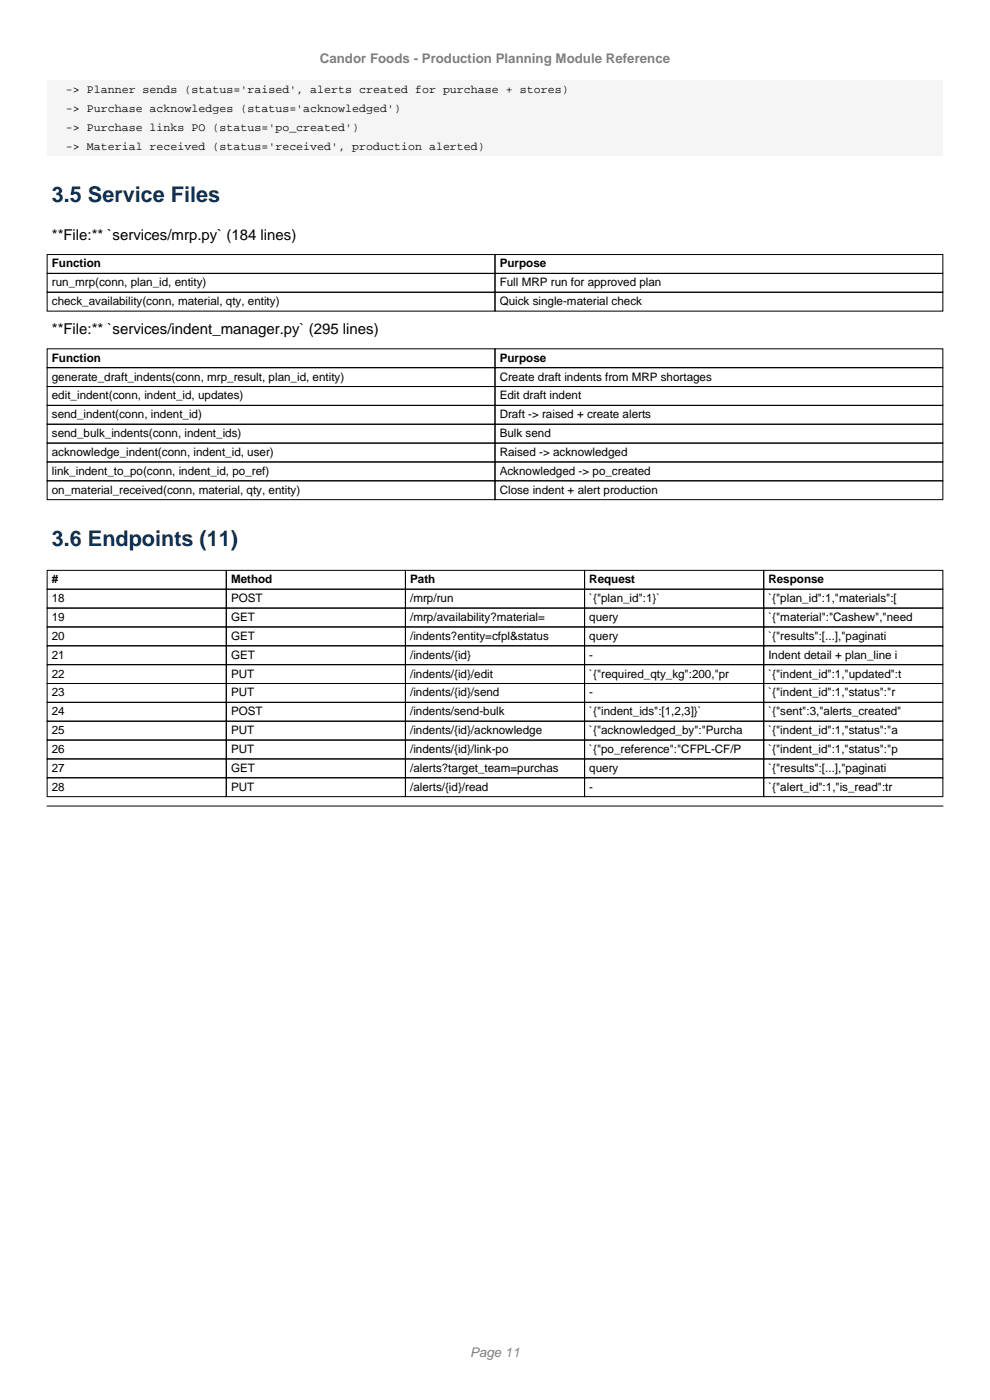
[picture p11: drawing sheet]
<svg xmlns="http://www.w3.org/2000/svg" width="210mm" height="297mm" viewBox="0 0 210 297" stroke-linecap="round" stroke-linejoin="round" font-family="sans-serif">
<defs><g id="words">
<g font-size="4.6" fill="#036">
<text x="11" y="42.9">3.5 Service Files</text>
<text x="11" y="115.9">3.6 Endpoints (11)</text>
</g>
<g font-size="3.2">
<text x="11" y="51">**File:** `services/mrp.py` (184 lines)</text>
<text x="11" y="71">**File:** `services/indent_manager.py` (295 lines)</text>
</g>
<g font-size="2.8" fill="#808080">
<text x="67.8" y="13.3">Candor Foods - Production Planning Module Reference</text>
<text x="99.7" y="287.8">Page 11</text>
</g>
<g font-size="2.5">
<text x="14" y="19.7">-&gt; Planner sends (status='raised', alerts created for purchase + stores)</text>
<text x="14" y="23.7">-&gt; Purchase acknowledges (status='acknowledged')</text>
<text x="14" y="27.7">-&gt; Purchase links PO (status='po_created')</text>
<text x="14" y="31.7">-&gt; Material received (status='received', production alerted)</text>
<text x="11" y="56.7">Function</text>
<text x="106" y="56.7">Purpose</text>
<text x="11" y="60.7">run_mrp(conn, plan_id, entity)</text>
<text x="11" y="64.7">check_availability(conn, material, qty, entity)</text>
<text x="106" y="60.7">Full MRP run for approved plan</text>
<text x="106" y="64.7">Quick single-material check</text>
<text x="11" y="76.7">Function</text>
<text x="106" y="76.7">Purpose</text>
<text x="11" y="80.7">generate_draft_indents(conn, mrp_result, plan_id, entity)</text>
<text x="106" y="80.7">Create draft indents from MRP shortages</text>
<text x="11" y="84.7">edit_indent(conn, indent_id, updates)</text>
<text x="11" y="88.7">send_indent(conn, indent_id)</text>
<text x="106" y="84.7">Edit draft indent</text>
<text x="106" y="88.7">Draft -&gt; raised + create alerts</text>
<text x="11" y="92.7">send_bulk_indents(conn, indent_ids)</text>
<text x="106" y="92.7">Bulk send</text>
<text x="11" y="96.7">acknowledge_indent(conn, indent_id, user)</text>
<text x="11" y="100.7">link_indent_to_po(conn, indent_id, po_ref)</text>
<text x="106" y="96.7">Raised -&gt; acknowledged</text>
<text x="106" y="100.7">Acknowledged -&gt; po_created</text>
<text x="11" y="104.7">on_material_received(conn, material, qty, entity)</text>
<text x="106" y="104.7">Close indent + alert production</text>
<text x="11" y="123.7">#</text>
<text x="49" y="123.7">Method</text>
<text x="87" y="123.7">Path</text>
<text x="125" y="123.7">Request</text>
<text x="163" y="123.7">Response</text>
<text x="11" y="127.7">18</text>
<text x="11" y="131.7">19</text>
<text x="49" y="127.7">POST</text>
<text x="49" y="131.7">GET</text>
<text x="87" y="127.7">/mrp/run</text>
<text x="87" y="131.7">/mrp/availability?material=</text>
<text x="125" y="127.7">`{&quot;plan_id&quot;:1}`</text>
<text x="125" y="131.7">query</text>
<text x="163" y="127.7">`{&quot;plan_id&quot;:1,&quot;materials&quot;:[</text>
<text x="163" y="131.7">`{&quot;material&quot;:&quot;Cashew&quot;,&quot;need</text>
<text x="11" y="135.7">20</text>
<text x="49" y="135.7">GET</text>
<text x="87" y="135.7">/indents?entity=cfpl&amp;status</text>
<text x="125" y="135.7">query</text>
<text x="163" y="135.7">`{&quot;results&quot;:[...],&quot;paginati</text>
<text x="11" y="139.7">21</text>
<text x="11" y="143.7">22</text>
<text x="49" y="139.7">GET</text>
<text x="49" y="143.7">PUT</text>
<text x="87" y="139.7">/indents/{id}</text>
<text x="87" y="143.7">/indents/{id}/edit</text>
<text x="125" y="139.7">-</text>
<text x="125" y="143.7">`{&quot;required_qty_kg&quot;:200,&quot;pr</text>
<text x="163" y="139.7">Indent detail + plan_line i</text>
<text x="163" y="143.7">`{&quot;indent_id&quot;:1,&quot;updated&quot;:t</text>
<text x="11" y="147.7">23</text>
<text x="49" y="147.7">PUT</text>
<text x="87" y="147.7">/indents/{id}/send</text>
<text x="125" y="147.7">-</text>
<text x="163" y="147.7">`{&quot;indent_id&quot;:1,&quot;status&quot;:&quot;r</text>
<text x="11" y="151.7">24</text>
<text x="11" y="155.7">25</text>
<text x="49" y="151.7">POST</text>
<text x="49" y="155.7">PUT</text>
<text x="87" y="151.7">/indents/send-bulk</text>
<text x="87" y="155.7">/indents/{id}/acknowledge</text>
<text x="125" y="151.7">`{&quot;indent_ids&quot;:[1,2,3]}`</text>
<text x="125" y="155.7">`{&quot;acknowledged_by&quot;:&quot;Purcha</text>
<text x="163" y="151.7">`{&quot;sent&quot;:3,&quot;alerts_created&quot;</text>
<text x="163" y="155.7">`{&quot;indent_id&quot;:1,&quot;status&quot;:&quot;a</text>
<text x="11" y="159.7">26</text>
<text x="49" y="159.7">PUT</text>
<text x="87" y="159.7">/indents/{id}/link-po</text>
<text x="125" y="159.7">`{&quot;po_reference&quot;:&quot;CFPL-CF/P</text>
<text x="163" y="159.7">`{&quot;indent_id&quot;:1,&quot;status&quot;:&quot;p</text>
<text x="11" y="163.7">27</text>
<text x="11" y="167.7">28</text>
<text x="49" y="163.7">GET</text>
<text x="49" y="167.7">PUT</text>
<text x="87" y="163.7">/alerts?target_team=purchas</text>
<text x="87" y="167.7">/alerts/{id}/read</text>
<text x="125" y="163.7">query</text>
<text x="125" y="167.7">-</text>
<text x="163" y="163.7">`{&quot;results&quot;:[...],&quot;paginati</text>
<text x="163" y="167.7">`{&quot;alert_id&quot;:1,&quot;is_read&quot;:tr</text>
</g>
</g></defs>
<g fill="#f5f5f5">
<path d="M10 17h190v4h-190z"/>
<path d="M10 21h190v4h-190z"/>
<path d="M10 25h190v4h-190z"/>
<path d="M10 29h190v4h-190z"/>
</g>
<g fill="none" stroke="#000" stroke-width=".21">
<path d="M10 54h95v4h-95zM10 58h95v4h-95zM105 54h95v4h-95zM105 58h95v4h-95zM10 62h95v4h-95zM10 74h95v4h-95zM10 78h95v4h-95zM105 62h95v4h-95zM105 74h95v4h-95zM105 78h95v4h-95zM10 82h95v4h-95zM10 86h95v4h-95z"/>
<path d="M10 90h95v4h-95zM10 94h95v4h-95zM10 98h95v4h-95zM105 82h95v4h-95zM105 86h95v4h-95zM105 90h95v4h-95zM105 94h95v4h-95zM105 98h95v4h-95zM10 102h95v4h-95zM105 102h95v4h-95zM10 121h38v4h-38zM10 125h38v4h-38z"/>
<path d="M10 129h38v4h-38zM10 133h38v4h-38zM10 137h38v4h-38zM48 121h38v4h-38zM48 125h38v4h-38zM48 129h38v4h-38zM48 133h38v4h-38zM48 137h38v4h-38zM86 121h38v4h-38zM86 125h38v4h-38zM86 129h38v4h-38zM86 133h38v4h-38z"/>
<path d="M86 137h38v4h-38zM124 121h38v4h-38zM124 125h38v4h-38zM124 129h38v4h-38zM124 133h38v4h-38zM124 137h38v4h-38zM162 121h38v4h-38zM162 125h38v4h-38zM162 129h38v4h-38zM162 133h38v4h-38zM162 137h38v4h-38zM10 141h38v4h-38z"/>
<path d="M10 145h38v4h-38zM10 149h38v4h-38zM10 153h38v4h-38zM10 157h38v4h-38zM48 141h38v4h-38zM48 145h38v4h-38zM48 149h38v4h-38zM48 153h38v4h-38zM48 157h38v4h-38zM86 141h38v4h-38zM86 145h38v4h-38zM86 149h38v4h-38z"/>
<path d="M86 153h38v4h-38zM86 157h38v4h-38zM124 141h38v4h-38zM124 145h38v4h-38zM124 149h38v4h-38zM124 153h38v4h-38zM124 157h38v4h-38zM162 141h38v4h-38zM162 145h38v4h-38zM162 149h38v4h-38zM162 153h38v4h-38zM162 157h38v4h-38z"/>
<path d="M10 161h38v4h-38zM10 165h38v4h-38zM10 171h190M48 161h38v4h-38zM48 165h38v4h-38zM86 161h38v4h-38zM86 165h38v4h-38zM124 161h38v4h-38zM124 165h38v4h-38zM162 161h38v4h-38zM162 165h38v4h-38z"/>
</g>
<use href="#words"/>
</svg>
